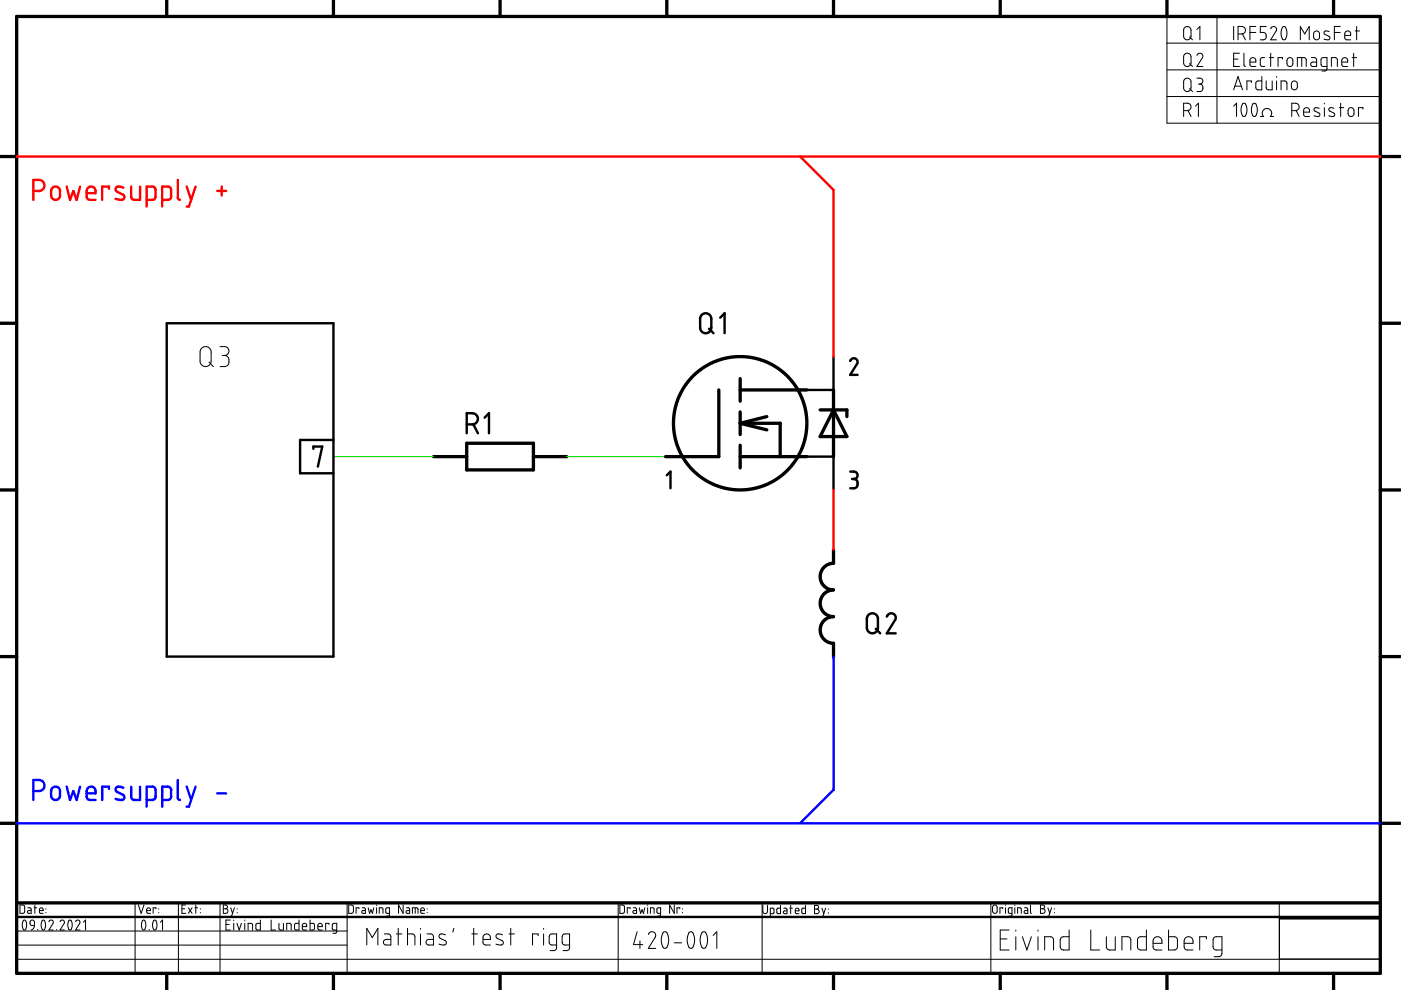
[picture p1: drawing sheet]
<svg xmlns="http://www.w3.org/2000/svg" width="297mm" height="210mm" viewBox="0 0 297 210" stroke-linecap="round" stroke-linejoin="round" font-family="sans-serif">
<g fill="none" stroke="#000" stroke-width=".21">
<path d="M247.4 14.8h45.3M247.4 3.5v22.6h45.3M247.4 9.1h45.3M251.1 5.9l.4-.2 .4-.1 .5 .4 .1 1.8-.5 .6h-.6l-.4-.4v-1.7zM251.1 11.6l.3-.3h.5l.4 .2 .2 .4v1.5l-.2 .4-.3 .3h-.6l-.4-.5v-1.7zM251.1 16.9l.7-.3 .4 .2 .3 .3v1.6l-.4 .6-.6 .1-.5-.5v-1.7zM252.2 13.5l.6 .6M252.2 7.8l.6 .6M252.2 18.8l.6 .6M253.8 11.7l.2-.3 .5-.1 .4 .2 .1 .4-1.2 2.2h1.2M253.8 16.6h.8l.4 .3-.1 .6-.5 .3M253.8 6.2l.6-.6v2.8"/>
<path d="M254.1 17.8h.3M254.4 17.8l.4 .2 .2 .2v.8l-.4 .4h-.8M258 3.5v22.6M261.6 5.6v2.8M261.6 12.5h.9M261.6 19l.9-2.8 .9 2.8M261.8 18.3h1.4M262.5 7.2h.8l.5-.2 .3-.8-.3-.4-.3-.2h-1v2.8M262.8 11.3h-1.2v2.8h1.2M263.4 7.2l.7 1.2M263.7 11.3v2.5l.4 .3M265 13.2h1.3l-.1-.6-.2-.2-.4-.2-.4 .2-.2 .3v1l.4 .4h.9"/>
<path d="M265 6.9h1.3M265.3 17.5v-.3h-.9v1.8M266.3 5.6h-1.3v2.8M267.5 16.2v2.8h-1l-.2-.4 .1-1.3 .3-.1h.8M268.1 12.2l-.6 .1-.3 .3 .1 1.3 .8 .2M268.5 5.6h-1.3v1.3h.9l.4 .5v.5l-.3 .4-1 .1M268.5 17.2v1.5l.4 .3h.8v-1.8M269.1 12.2h.9M269.4 6.1l.5-.5 .3 .1 .4 .2v.6l-1.2 1.9h1.3M269.4 11.3v2.8M270.7 16.2v.2M270.7 17.2v1.8"/>
<path d="M271.6 19v-1.8h.9l.3 .2 .1 1.6M271.9 5.8l.2-.2 .4 .1 .3 .9v1.2l-.3 .5-.2 .1-.4-.1-.3-1v-.7zM271.9 12.5v-.3h-.9v1.9M273 12.4l.7-.2 .4 .4v1.1l-.4 .4h-.5l-.3-.4v-1zM273.9 17.4l.6-.2 .5 .3 .1 1-.3 .4-.5 .1-.4-.2zM275.1 14.1v-1.9h1.4l.3 .1 .1 .3v1.5M275.7 8.4v-2.8l.9 1.6 1-1.6v2.8M276 12.2v1.9M278 12.2h.7l.4 .2v1.7l-1.1-.1-.1-.3 .1-.4 1.1-.1M278.7 6.8l.5-.2 .5 .4 .1 1-.5 .4h-.5l-.2-.3-.1-1zM281.3 14.1h-.8l-.4-.2v-1.2l.2-.4 1-.1v2.4l-.2 .4h-.9M281.8 6.7l-.8-.1-.2 .1-.1 .3 .2 .3 1 .5v.5l-.5 .1-.7-.1"/>
<path d="M282.3 14.1v-1.9l1.1 .1 .1 .4v1.4M282.9 6.9h1.3M284.2 5.6h-1.3v2.8M284.5 13.2h1.2v-.6l-.2-.2-.5-.2-.4 .2-.1 .4v.9l.3 .4h.9M285.1 7.5h1.3l-.2-.8-.5-.1-.4 .2-.2 .3v1l.4 .3h.9M286.7 12.2h.9M287 11.3v2.8M287.3 6.6h.9M287.6 5.6v2.8M247.4 20.5h45.3M251 23.5h.8l.5-.3 .2-.6-.3-.6-1.2-.1v2.8M251.9 23.4l.6 1.3"/>
<path d="M253.4 22.5l.7-.6v2.8M261.6 22.5l.6-.6v2.8M263.5 22h.5l.4 .9-.1 1.2-.5 .6-.3-.1-.4-.9 .1-.9zM265.7 22h.5l.4 .9-.1 1.1-.5 .7-.3-.1-.4-.9 .1-.9zM267.2 24.7h.7l-.3-.5v-.4l.4-.6 .4-.2 .7 .1 .4 .5 .1 .5-.3 .6h.7M273.9 23.5h.8l.5-.3 .2-.7-.3-.5-.3-.1h-.9v2.8M274.8 23.4l.6 1.3M276.4 23.8h1.2v-.6l-.2-.2-.5-.2-.4 .2-.1 .3v1l.4 .4h.8M279.7 23l-.9-.2-.2 .5 1.1 .7 .1 .6-.6 .1-.6-.1M280.8 21.9v.1M280.8 22.8v1.9M282.8 23l-.7-.2-.3 .2-.1 .3 .2 .2 1 .6v.5l-.6 .1-.6-.1"/>
<path d="M283.9 22.8h1M284.2 21.9v2.8M286 23l.5-.2 .5 .4 .1 1-.5 .5h-.4l-.3-.3-.1-1zM289 23.1v-.3h-1v1.9M42.7 73.8l.6-.3h.5l.5 .2 .4 .6v2.5l-.2 .5-.5 .4h-.8l-.7-.7-.1-2.5zM44.3 76.8l.9 .9M46.7 73.5h1.2l.6 .5v.5l-.1 .5-.8 .4M47.1 75.4h.5M47.6 75.4l.6 .1 .3 .4v1.3l-.7 .5h-1.1M3.5 197.4h70.1M4.2 191.9h.7l.3 .3v1.1l-.2 .3-.8 .1zM5 195.2v-.1a.63 .63 0 0 1 .7 .9l-.2 .9a.38 .38 0 0 1-.5 .2 .38 .38 0 0 1-.2-.5l-.1-.7z"/>
<path d="M5.9 192.5h.5l.2 .2v1h-.5a.3 .3 0 0 1-.3-.3 .3 .3 0 0 1 .3-.3h.5M6.5 195.2l.2-.1 .5 .1 .1 1-.8-.1zM7.2 192.5h.6M7.3 196.2l-.2 .7-.5 .3M7.4 191.9v1.8M8 197.1v.1M8.4 193.1h.7l-.1-.6-.6 .1v.8l.1 .2 .6 .1M9 195.2v-.1a.63 .63 0 0 1 .7 .9l-.2 .8a.38 .38 0 0 1-.4 .4 .38 .38 0 0 1-.3-.5l-.1-.8zM9.7 192.7v.1M9.7 193.5h.1M10.4 195.4l.3-.3 .5 .2 .1 .4-.9 1.5h.9M12 197.1v.1"/>
<path d="M12.7 195.4l.3-.3h.3l.4 .4-1 1.7h1M14.6 195.2l.1-.1a.63 .63 0 0 1 .6 .9l-.1 .8a.39 .39 0 0 1-.5 .4 .39 .39 0 0 1-.3-.6v-.7zM16 195.4l.3-.3h.3l.4 .4-1 1.7h1M17.7 195.5l.4-.4v2.1M28.6 191.4v15M29.3 191.9l.6 1.8 .6-1.8M30.2 195.2l.1-.1a.68 .68 0 0 1 .6 .9l-.1 .9a.39 .39 0 0 1-.5 .2 .39 .39 0 0 1-.3-.5v-.7zM31.1 193.1h.8l-.2-.6-.5 .1-.1 .8 .2 .2 .6 .1M31.6 197.1v.1M32.6 195.2v-.1a.63 .63 0 0 1 .7 .9l-.2 .8a.38 .38 0 0 1-.4 .4 .38 .38 0 0 1-.3-.5l-.1-.8zM33.1 192.7v-.2h-.6v1.2M33.7 192.7v.1"/>
<path d="M33.7 193.5h.1M34 195.5l.5-.4v2.1M37.8 191.4v15M38.6 192.7h.6M39.3 191.9h-.7v1.8h.7M39.9 192.5l.8 1.2M40.7 192.5l-.8 1.2M41.3 192.5h.6M41.5 191.9v1.8M42.5 192.7v.1M42.5 193.5h.1M46.7 191.4v15"/>
<path d="M47.3 191.9h.7l.2 .3-.1 .3-.3 .2 .3 .1 .2 .2v.4l-.3 .2-.7 .1zM47.3 192.7h.5M47.9 196h.7M48.8 195.1h-.9v2.1h.9M48.9 192.5l.4 1.2M49.6 195.1v.1M49.6 195.8v1.4M49.7 192.5l-.6 1.7h-.2M50.2 195.8l.5 1.4 .5-1.4M50.3 192.7v.1M50.3 193.5h.1M51.9 195.1v.1"/>
<path d="M51.9 195.8v1.4M52.6 197.2v-1.4l.9 .1 .1 1.3M55.2 195.1v2.1l-.8-.1-.1-.2v-1l.9-.1M57.5 195.1v2.1h.9M59.1 195.8v1.1l.4 .3h.6v-1.4M60.8 197.2v-1.4l.9 .1v1.3M63.4 195.1v2.1l-.8-.1-.2-.2 .1-1 .9-.1M64.1 196.5h.9l-.1-.6-.4-.1-.3 .2-.1 .9 .3 .3h.6M65.7 195.1v2.1h.8l.2-.3-.1-1-.2-.1h-.7M67.4 196.5h.9l-.1-.6-.4-.1-.3 .2-.1 .9 .2 .3h.7M69.7 196v-.2h-.7v1.4M71.4 197.2l-.9-.2-.1-.9 .2-.3h.8v1.8l-.3 .3h-.5"/>
<path d="M73.6 191.4v15M73.9 191.9h.7l.3 .3v1.1l-.2 .3-.8 .1zM76.1 192.7v-.2h-.6v1.2M76.8 192.5h.5l.2 .2v1h-.5a.3 .3 0 0 1-.3-.3 .3 .3 0 0 1 .3-.3h.5M78.1 192.5l.3 1.2 .3-.8 .3 .8 .2-1.2M79.8 191.9v.1M79.8 192.5v1.2M80.4 193.7v-1.2h.5l.3 .1v1.1M81.5 198l1 .1 .4 .5v1.8l-1.4-.1-.2-.4 .2-.6 .4-.1h1M82.6 193.7l-.7-.2-.1-.8 .1-.2h.7v1.5l-.3 .2h-.4M84 198h1.2M84.4 196.8v3.6"/>
<path d="M85.5 191.9v1.8l-1-1.8v1.8M86.2 192.5h.5l.1 .2v1h-.4a.3 .3 0 0 1-.3-.3 .3 .3 0 0 1 .3-.3h.4M86.4 198h1.1l.4 .3 .1 2.1M86.4 196.8v3.6M87.4 193.7v-1.2h1.1l.1 .2v1M88 192.5v1.2M89.2 196.8v.2M89.2 198v2.4M89.2 193.1h.8l-.2-.6h-.3l-.2 .1-.1 .8 .2 .2 .6 .1M90.5 198h.9l.4 .3 .1 2.1-1.4-.2-.2-.5 .3-.4 1.3-.1M90.6 192.7v.1M90.6 193.5h.1"/>
<path d="M94.4 198.2l-.9-.2-.3 .2-.1 .4 .2 .3 1.3 .7-.1 .6-.6 .2-.8-.2M96.2 196.8l-.2 .8M100 198h1.2M100.4 196.8v3.6M102.4 199.2h1.6l-.1-.6-.2-.4-.6-.2-.6 .4-.1 1.5 .5 .5h1.1M106.5 198.2l-1-.2-.3 .2v.4l.2 .3 1.2 .6 .1 .6-.4 .3-1.1-.2M107.9 198h1.2M108.3 196.8v3.6M114.1 198.4v-.4h-1.2v2.4M115.3 196.8v.2M115.3 198v2.4M131.1 191.4v15"/>
<path d="M131.4 191.9h.6l.4 .3v1.1l-.3 .3-.7 .1zM133.6 192.7v-.2h-.6v1.2M134.3 192.5h.5l.2 .3v.9h-.5a.3 .3 0 0 1-.3-.3 .3 .3 0 0 1 .3-.3h.5M135.1 197.5l-.8 2.8h2M135.5 192.5l.3 1.2 .3-.8 .3 .8 .3-1.2M135.7 199.5v1.6M137.3 191.9v.1M137.3 192.5v1.2M137.5 198.1l.3-.4 .6-.2 .4 .3 .2 .4v.4l-1.5 2.5h1.5M137.9 193.7v-1.2h.5l.3 .1v1.1M140.1 193.7l-.8-.2v-.8l.1-.2h.7v1.5l-.3 .2h-.4M140.6 197.7l.2-.2 .5 .2 .5 1.2-.2 1.6-.2 .4-.4 .2-.5-.4-.3-1 .1-1z"/>
<path d="M142.9 199.9h1.6M143 191.9v1.8l-1-1.8v1.8M144.1 192.7v-.2h-.6v1.2M144.7 192.7v.1M144.7 193.5h.1M146.2 197.7l.4-.2 .3 .2 .4 1.2-.2 1.4-.3 .6-.3 .2-.4-.2-.4-1.2 .1-1.1zM148.8 197.7l.3-.2 .5 .2 .4 1.2-.2 1.5-.2 .5-.4 .2-.3-.2-.4-1.2v-1.1zM151.2 198.3l.8-.8v3.6M161.6 191.4v15M161.7 192v1.3l.4 .4h.4l.2-.3v-1.4M163.3 193.7l.8-.1v-.8l-.2-.2h-.6v1.7M165.5 192v1.7h-.7v-1.1h.7"/>
<path d="M166.2 192.6h.4l.3 .2v.9h-.6a.3 .3 0 0 1-.2-.3 .3 .3 0 0 1 .2-.3h.6M167.4 192.6h.6M167.6 192v1.7M168.6 193.1h.8l-.1-.5-.6 .1-.1 .8 .2 .2h.6M170.8 192v1.7h-.7l-.1-.2 .1-.9h.7M172.7 192h.6l.3 .2-.1 .4-.3 .1 .3 .1 .2 .3-.1 .4-.2 .2h-.7zM172.7 192.7h.5M174.3 192.6l.3 1.1M175 192.6l-.5 1.7h-.2M175.6 192.7v.1M175.6 193.5v.1M210.1 191.4v15"/>
<path d="M210.6 192l.5-.1 .3 .4v1l-.3 .3h-.4l-.2-.3zM212.1 199.1h1.4M212.6 192.7v-.2h-.6v1.2M213.2 191.9v.1M213.2 192.5v1.2M214 197.2h-1.9v4.2h1.9M214.6 193.7l-.8-.2v-.8l.1-.2h.7v1.5l-.3 .2h-.4M215.2 191.9v.1M215.2 192.5v1.2M215.4 197.2v.2M215.4 198.6v2.8M215.8 193.7v-1.2h.5l.2 .1v1.1"/>
<path d="M216.8 198.6l.9 2.8 1-2.8M217.2 192.5h.5l.2 .3v.9h-.5a.3 .3 0 0 1-.3-.3 .3 .3 0 0 1 .3-.3h.5M218.5 191.9v1.6l.2 .2M220.1 197.2v.2M220.1 198.6v2.8M220.6 191.9h.6l.3 .2-.1 .4-.3 .2 .3 .1 .2 .2-.1 .4-.2 .2-.7 .1zM220.6 192.7h.5M222.2 192.5l.4 1.2M222.9 192.5l-.5 1.7h-.2M223.5 192.7v.1M223.5 193.5h.1M226.7 197.2v4.2h-1.5l-.4-.6 .1-1.8 .5-.4h1.3"/>
<path d="M231.3 197.2v4.2h1.9M234.6 198.6v2.3l.5 .5h1.4v-2.8M243.1 197.2v4.2l-1.6-.1-.3-.4 .1-1.9 .4-.4h1.4M247.8 197.2v4.2l1.5-.1 .3-.4v-1.9l-.5-.4h-1.3M255.8 199.1v-.5h-1.4v2.8M271.2 191.5v14.9M271.3 194.6v8.7M3.5 200.4h70.1M3.5 203.4h289.2M77.8 200.4v-3.6l1.1 2 1.2-2v3.6M118 200.4h-1.1l-.4-.3-.1-1.6 .4-.4 1.2-.1v3.1l-.4 .4h-1M120.8 200.4h-1.1l-.4-.3-.1-1.6 .3-.4 1.3-.1v3.1l-.5 .4h-.9"/>
<path d="M221.5 201.4v-2.8h1.3l.4 .2 .2 .4v2.2M237.9 201.4v-2.8h1.3l.4 .2 .2 .4v2.2M244.5 200h1.9l-.1-.7-.3-.5-.8-.2-.5 .3-.2 .5v1.5l.5 .5h1.4M251.1 200h1.8v-.7l-.3-.5-.8-.2-.6 .5-.1 1.7 .1 .4 .3 .2h1.4M259.1 201.4h-1.3l-.5-.3-.1-1.9 .3-.5 1.6-.1v3.6l-.1 .3-.4 .3h-1.2M271.2 203.3h21.2"/>
</g>
<path d="M102.3 203.4v3z" fill="#000"/>
<g fill="none" stroke="#000" stroke-width=".7">
<path d="M35.3 0v3.5M70.7 0v3.5M106 0v3.5M141.4 0v3.5M176.7 0v3.5M212.1 0v3.5M247.4 0v3.5M282.7 0v3.5M3.5 3.5h289.2v202.9h-289.2zM0 33.2h3.5M292.7 33.2h4.2M0 68.5h3.5"/>
<path d="M292.7 68.5h4.2M91.9 96.8h7.1M99 94h14.1v5.6h-14.1zM113.1 96.8h7.1M152.4 82.7v14.1h-11.3M156.9 96.8h14.2M156.9 82.7h14.2M156.9 89.7h8.5v7.1M156.9 89.7l5.7 1.4M156.9 80.3v4.8M156.9 87.3v4.8M156.9 94.4v4.8"/>
<path d="M162.6 88.3l-5.7 1.4M173.9 86.9h5.7v1.4M176.7 82.7v14.1M176.7 86.9l2.9 5.7h-5.7zM0 103.9h3.5M176.7 116.6v2.8l-.9 .2-.9 .5-.7 .8-.3 1.3 .2 1.2 .5 .8 1.1 .7 1 .2-1.1 .2-.7 .5-.8 1-.2 1.1 .1 .9 .6 1 .9 .7 1.2 .2-.9 .2-1 .6-.7 1-.2 1 .2 1.2 .6 .9 .8 .5 1.2 .3v2.8M292.7 103.9h4.2M0 139.2h3.5M292.7 139.2h4.2M0 174.6h3.5M292.7 174.6h4.2M3.5 191.4h289.2"/>
<path d="M35.3 206.4v3.5M70.7 206.4v3.5M106 206.4v3.5M141.4 206.4v3.5M176.7 206.4v3.5M212.1 206.4v3.5M247.4 206.4v3.5M282.7 206.4v3.5"/>
<circle cx="156.9" cy="89.7" r="14.1"/>
</g>
<g fill="none" stroke="#000" stroke-width=".51">
<path d="M35.3 68.5h35.4v70.7h-35.4zM148.7 66.8l.6-.4h.5l.6 .3 .4 .6v2.5l-.2 .4-.6 .4-.9-.1-.6-.7-.1-2.3zM150.3 69.7l1 1M152.7 67.4l.9-1v4.3M176.7 75.6v7.1h-7M180.3 76.5l.2-.4 .4-.1h.4l.4 .3 .1 .7-1.5 2.5h1.5M66.4 95.2v-.5h1.9l-.9 4.2M70.7 93.3h-7.1v7.1h7.1M99 90h1.4l.7-.5 .2-.8-.4-.8-.6-.3h-1.3v4.3M100.4 90l.9 1.9M102.7 88.6l1-1v4.3M169.7 96.8h7v7.1"/>
<path d="M180.3 100h1l.4 .4 .1 .5-.1 .4-.7 .3M141.4 100.8l.8-.8v3.5M180.7 101.6h.3M181 101.6l.5 .1 .2 .3 .1 1-.5 .5h-1M184.1 130.4l.5-.3 .6-.1 .6 .4 .3 .4v2.5l-.3 .6-.4 .3-1-.1-.6-.7v-2.3zM185.7 133.3l.9 1M188 130.7l.4-.5 .5-.2 .5 .1 .4 .4 .1 .8-1.9 3h1.9M3.5 194.4h289.2M271.4 194.7h21"/>
</g>
<path d="M70.7 96.8h21.2M120.2 96.8h21.2" fill="none" stroke="#0f0" stroke-width=".21"/>
<g fill="none" stroke="#f00" stroke-width=".51">
<path d="M3.5 33.2h289.2M11.1 39.8l.4-.2h.5l.4 .2 .3 .3v1.6l-.5 .6h-.8l-.5-.5-.1-1.4zM14.1 39.6l.7 2.8 .8-1.9 .7 1.9 .7-2.8M26.2 39.8l-1.3-.2-.3 .2-.1 .5 .2 .3 1.6 .8 .1 .5-.2 .3-.7 .2-1-.3M27.8 39.6v2.2l.3 .4 .3 .2h1.3v-2.8M37.7 38.1v3.9l.5 .4M39.6 39.6l.9 2.8M41.5 39.6l-1.5 4.2h-.4M47 39.6v1.8M169.7 33.2l7 7.1v35.3M7.1 40.5h1.3l.6-.3 .4-.7-.2-.9-.8-.5h-1.3v4.3M18.4 41h1.9l-.1-.8-.3-.4-.7-.2-.6 .3-.2 .5v1.3l.1 .4 .3 .2 1.5 .1"/>
<path d="M23.1 40v-.4h-1.4v2.8M31.1 42.4h1.3l.5-.4 .1-1.9-.3-.5h-1.6v4.2M34.4 42.4h1.3l.5-.4 .1-1.9-.4-.5h-1.5v4.2M46.1 40.5h1.8M176.7 103.9v12.7"/>
</g>
<g fill="none" stroke="#00f" stroke-width=".51">
<path d="M176.7 139.2v28.3l-7 7.1M3.5 174.6h289.2M7.1 167.7h1.3l.7-.4 .3-.4v-.5l-.4-.7-.6-.3h-1.3v4.2M11.1 167.1l.3-.2 .5-.1 .4 .2 .4 .4v1.5l-.6 .7h-.6l-.6-.5-.1-1.5zM14.1 166.8l.7 2.8 .8-1.9 .7 1.9 .7-2.8M18.4 168.2h1.9l-.1-.8-.3-.4-.7-.2-.6 .3-.2 .5v1.4l.1 .3 .4 .3h1.4M23.1 167.3v-.5h-1.4v2.8M26.2 167l-1.2-.2-.4 .2-.1 .5 .3 .4 1.4 .7 .2 .4-.2 .4-.3 .2h-.5l-.9-.2M27.8 166.8v2.2l.2 .4 .4 .2h1.3v-2.8M31.1 169.6h1.3l.5-.3 .1-2-.3-.4-1.6-.1v4.2M34.4 169.6h1.3l.5-.3 .1-1.9-.4-.5-1.5-.1v4.2M37.7 165.4v3.8l.2 .3 .3 .1"/>
<path d="M39.6 166.8l.9 2.8M41.5 166.8l-1.5 4.2h-.4M46.1 168.2h1.8"/>
</g>
</svg>
